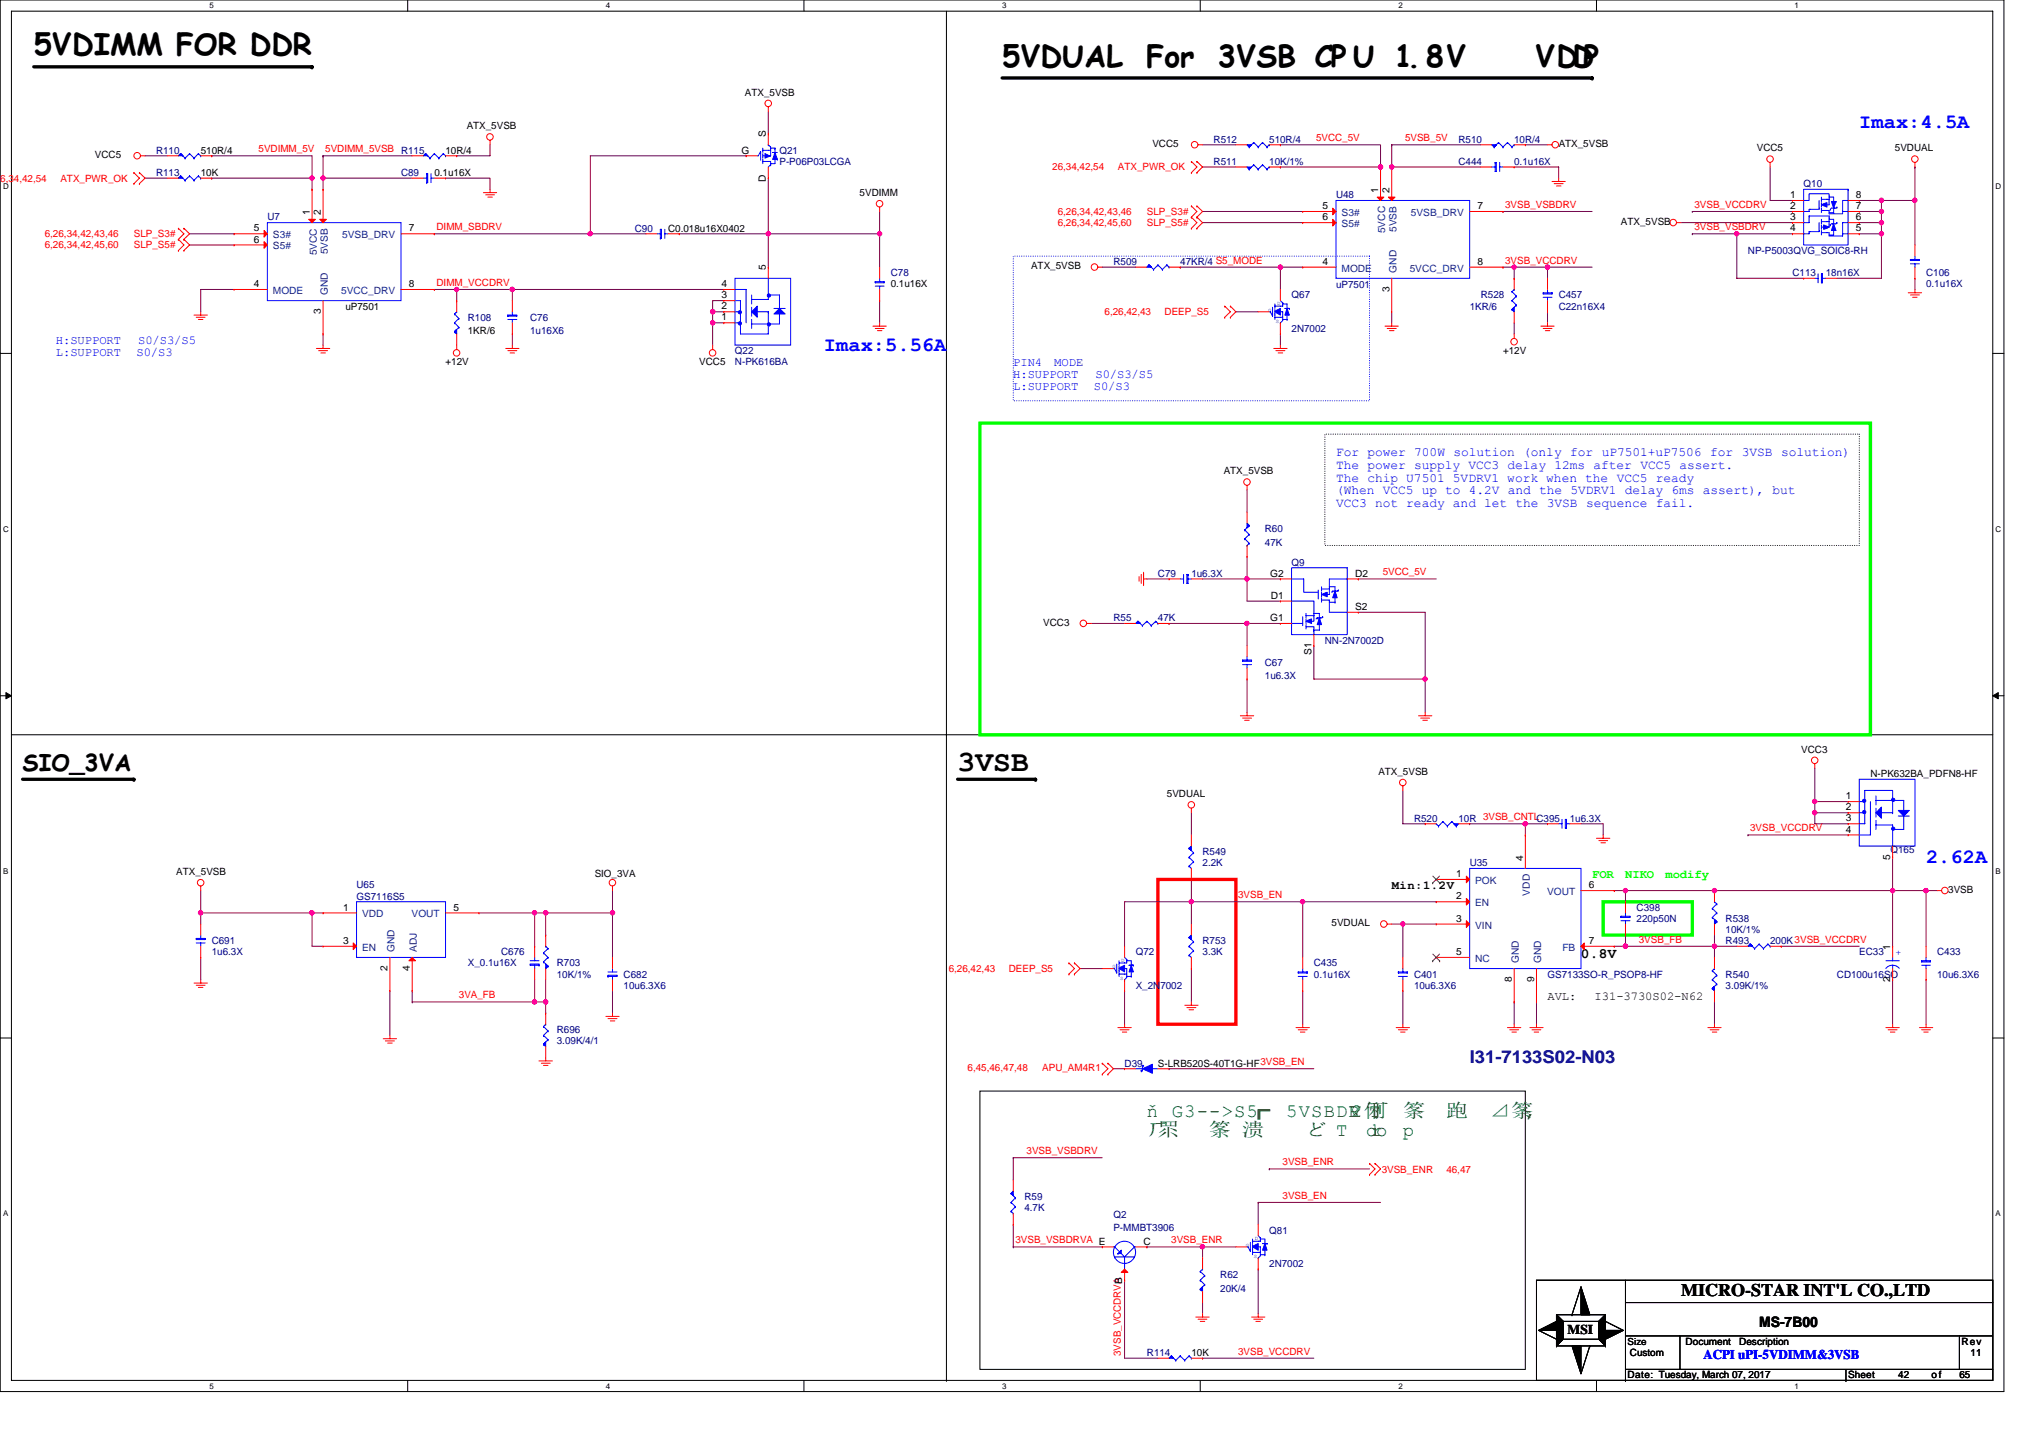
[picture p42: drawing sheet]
<svg xmlns="http://www.w3.org/2000/svg" width="297mm" height="210mm" viewBox="0 0 297 210" stroke-linecap="round" stroke-linejoin="round" font-family="sans-serif">
<defs><g id="words">
<g font-size="4.4">
<text x="4.9" y="8.1">5VDIMM FOR DDR</text>
<text x="146.3" y="9.7">5VDUAL</text>
<text x="167.4" y="9.7">For</text>
<text x="177.9" y="9.7">3VSB CP U 1. 8V</text>
<text x="224.2" y="9.7">VDDP</text>
</g>
<text font-size="4.3" x="139.8" y="112.5">3VSB</text>
<text font-size="3.4" x="3.3" y="112.6">SIO_3VA</text>
<g font-size="3" fill="#00f">
<text x="271.5" y="18.8">Imax:4.5A</text>
<text x="120.3" y="51.3">Imax:5.56A</text>
<text x="281.3" y="126">2.62A</text>
</g>
<g font-size="2.8" fill="#008000">
<text x="167.5" y="163.1">ň</text>
<text x="167.5" y="165.9">ㄏ　　筿 溃 　 ど Τ</text>
<text x="169" y="165.9">眔</text>
<text x="171.1" y="163.1">G3--&gt;S5 　5VSBDR Τ</text>
<text x="182.2" y="163.1">┏</text>
<text x="197.1" y="163.1">V 丁</text>
<text x="197.3" y="163.1">2俐</text>
<text x="199.5" y="165.9">dro</text>
<text x="204.9" y="165.9">p</text>
<text x="204.9" y="163.1">筿</text>
<text x="211.1" y="163.1">跑</text>
<text x="217.4" y="163.1">⊿筿</text>
<text x="222.8" y="163.1">,</text>
</g>
<text font-size="2.6" fill="#000080" x="214.6" y="155.2">I31-7133S02-N03</text>
<text font-size="2.6" x="245.5" y="189.3">MICRO-STAR INT'L CO.,LTD</text>
<g font-size="2.1">
<text x="230.9" y="139.9">0.8V</text>
<text x="256.9" y="193.8">MS-7B00</text>
</g>
<text font-size="2" x="228.9" y="194.8">MSI</text>
<g font-size="1.9" fill="#00f">
<text x="195.1" y="66.5">For power 700W solution (only for uP7501+uP7506 for 3VSB solution)</text>
<text x="195.1" y="68.4">The power supply VCC3 delay 12ms after VCC5 assert.</text>
<text x="195.1" y="70.3">The chip U7501 5VDRV1 work when the VCC5 ready</text>
<text x="195.1" y="72.2">(When VCC5 up to 4.2V and the 5VDRV1 delay 6ms assert), but</text>
<text x="195.1" y="74.1">VCC3 not ready and let the 3VSB sequence fail.</text>
<text x="248.8" y="198.5">ACPI uPI-5VDIMM&amp;3VSB</text>
</g>
<g font-size="1.8" fill="#00f">
<text x="8.2" y="50.2">H:SUPPORT</text>
<text x="8.2" y="51.9">L:SUPPORT</text>
<text x="19.9" y="51.9">S0/S3</text>
<text x="20.2" y="50.2">S0/S3/S5</text>
<text x="148" y="53.4">PIN4</text>
<text x="154" y="53.4">MODE</text>
<text x="148" y="55.2">H:SUPPORT</text>
<text x="148" y="57">L:SUPPORT</text>
<text x="159.7" y="57">S0/S3</text>
<text x="160" y="55.2">S0/S3/S5</text>
</g>
<g font-size="1.8">
<text x="203.2" y="129.9">Min:1.2V</text>
<text x="226" y="146.1">AVL:</text>
<text x="232.9" y="146.1">I31-3730S02-N62</text>
</g>
<g font-size="1.8" fill="#0f0">
<text x="232.5" y="128.3">FOR</text>
<text x="237.3" y="128.3">NIKO</text>
<text x="243.2" y="128.3">modify</text>
</g>
<g font-size="1.5">
<text x="108.8" y="14">ATX_5VSB</text>
<text x="13.9" y="23.1">VCC5</text>
<text x="29.3" y="22.5">510R/4</text>
<text x="65.1" y="22.5">10R/4</text>
<text x="68.2" y="18.9">ATX_5VSB</text>
<text x="108.3" y="22.4">G</text>
<text x="111.9" y="20" transform="rotate(-90 111.9 20)">S</text>
<text x="168.3" y="21.5">VCC5</text>
<text x="227.6" y="21.5">ATX_5VSB</text>
<text x="256.6" y="22.1">VCC5</text>
<text x="276.7" y="22.1">5VDUAL</text>
<text x="29.3" y="25.7">10K</text>
<text x="63.4" y="25.7">0.1u16X</text>
<text x="111.9" y="26.6" transform="rotate(-90 111.9 26.6)">D</text>
<text x="125.5" y="28.6">5VDIMM</text>
<text x="201.3" y="28.1" transform="rotate(-90 201.3 28.1)">1</text>
<text x="202.9" y="28.1" transform="rotate(-90 202.9 28.1)">2</text>
<text x="261.4" y="28.9">1</text>
<text x="271" y="28.9">8</text>
<text x="37.1" y="35.4">6</text>
<text x="37.1" y="33.8">5</text>
<text x="45.2" y="31.4" transform="rotate(-90 45.2 31.4)">1</text>
<text x="46.8" y="31.4" transform="rotate(-90 46.8 31.4)">2</text>
<text x="59.7" y="33.8">7</text>
<text x="97.6" y="33.8">C0.018u16X0402</text>
<text x="193.1" y="32.2">6</text>
<text x="193.1" y="30.5">5</text>
<text x="215.8" y="30.5">7</text>
<text x="236.7" y="32.9">ATX_5VSB</text>
<text x="261.4" y="30.5">2</text>
<text x="261.4" y="32.2">3</text>
<text x="261.4" y="33.8">4</text>
<text x="271" y="30.5">7</text>
<text x="271" y="33.8">5</text>
<text x="271" y="32.2">6</text>
<text x="37.1" y="41.9">4</text>
<text x="59.7" y="41.9">8</text>
<text x="105.4" y="41.9">4</text>
<text x="111.9" y="39.5" transform="rotate(-90 111.9 39.5)">5</text>
<text x="130.1" y="42">0.1u16X</text>
<text x="150.6" y="39.3">ATX_5VSB</text>
<text x="193.1" y="38.7">4</text>
<text x="215.8" y="38.7">8</text>
<text x="46.8" y="45.9" transform="rotate(-90 46.8 45.9)">3</text>
<text x="50.4" y="45.2">uP7501</text>
<text x="105.4" y="45.2">2</text>
<text x="105.4" y="43.6">3</text>
<text x="105.4" y="46.8">1</text>
<text x="202.9" y="42.6" transform="rotate(-90 202.9 42.6)">3</text>
<text x="65.1" y="53.3">+12V</text>
<text x="68.3" y="48.8">1KR/6</text>
<text x="102.1" y="53.3">VCC5</text>
<text x="219.5" y="51.7">+12V</text>
<text x="178.7" y="69.3">ATX_5VSB</text>
<text x="185.5" y="84.2">G2</text>
<text x="185.6" y="87.4">D1</text>
<text x="197.9" y="89.1">S2</text>
<text x="197.9" y="84.2">D2</text>
<text x="152.4" y="91.4">VCC3</text>
<text x="185.5" y="90.7">G1</text>
<text x="191.5" y="95.6" transform="rotate(-90 191.5 95.6)">S1</text>
<text x="201.3" y="113.2">ATX_5VSB</text>
<text x="263.1" y="109.9">VCC3</text>
<text x="273.2" y="113.5">N-PK632BA_PDFN8-HF</text>
<text x="170.4" y="116.4">5VDUAL</text>
<text x="269.6" y="118.3">2</text>
<text x="269.6" y="120">3</text>
<text x="269.6" y="116.7">1</text>
<text x="222.4" y="125.7" transform="rotate(-90 222.4 125.7)">4</text>
<text x="269.6" y="121.6">4</text>
<text x="276.1" y="125.5" transform="rotate(-90 276.1 125.5)">5</text>
<text x="25.7" y="127.8">ATX_5VSB</text>
<text x="86.8" y="128.1">SIO_3VA</text>
<text x="212.7" y="128.1">1</text>
<text x="212.7" y="131.3">2</text>
<text x="232" y="129.7">6</text>
<text x="284.5" y="130.4">3VSB</text>
<text x="50.1" y="133">1</text>
<text x="50.1" y="137.8">3</text>
<text x="66.2" y="133">5</text>
<text x="194.5" y="135.3">5VDUAL</text>
<text x="212.7" y="134.6">3</text>
<text x="232" y="137.8">7</text>
<text x="56.6" y="141.8" transform="rotate(-90 56.6 141.8)">2</text>
<text x="59.9" y="141.8" transform="rotate(-90 59.9 141.8)">4</text>
<text x="212.7" y="139.5">5</text>
<text x="220.8" y="143.4" transform="rotate(-90 220.8 143.4)">8</text>
<text x="224" y="143.4" transform="rotate(-90 224 143.4)">9</text>
<text x="276.1" y="143.4" transform="rotate(-90 276.1 143.4)">2</text>
<text x="276.1" y="138.7" transform="rotate(-90 276.1 138.7)">1</text>
<text x="169.1" y="155.7">S-LRB520S-40T1G-HF3VSB_EN</text>
<text x="167" y="181.7">C</text>
<text x="163.9" y="187.5" transform="rotate(-90 163.9 187.5)">B</text>
<text x="246.2" y="196.4">Document</text>
<text x="254" y="196.4">Description</text>
<text x="286.5" y="196.4">Rev</text>
<text x="174" y="198">10K</text>
<text x="237.7" y="201.3">Date: Tuesday, March 07, 2017</text>
<text x="238" y="198">Custom</text>
<text x="269.9" y="201.3">Sheet</text>
<text x="277.2" y="201.3">42</text>
<text x="282.1" y="201.3">of</text>
<text x="286.1" y="201.3">65</text>
<text x="287.8" y="198">11</text>
</g>
<g font-size="1.5" fill="#000080">
<text x="22.8" y="22.5">R110</text>
<text x="113.8" y="22.5">Q21</text>
<text x="177.2" y="20.8">R512</text>
<text x="185.4" y="20.8">510R/4</text>
<text x="213" y="20.8">R510</text>
<text x="221.1" y="20.8">10R/4</text>
<text x="22.8" y="25.7">R113</text>
<text x="58.6" y="25.7">C89</text>
<text x="113.8" y="24.1">P-P06P03LCGA</text>
<text x="177.2" y="24.1">R511</text>
<text x="185.4" y="24.1">10K/1%</text>
<text x="195.1" y="29">U48</text>
<text x="213" y="24.1">C444</text>
<text x="221.1" y="24.1">0.1u16X</text>
<text x="263.4" y="27.3">Q10</text>
<text x="39" y="32.2">U7</text>
<text x="92.7" y="33.8">C90</text>
<text x="130.1" y="40.3">C78</text>
<text x="162.6" y="38.7">R509</text>
<text x="172.4" y="38.7">47KR/4 S5_MODE</text>
<text x="255.3" y="37.1">NP-P5003QVG_SOIC8-RH</text>
<text x="261.8" y="40.3">C113</text>
<text x="266.6" y="40.3">18n16X</text>
<text x="281.3" y="40.3">C106</text>
<text x="281.3" y="42">0.1u16X</text>
<text x="68.3" y="46.8">R108</text>
<text x="77.4" y="46.8">C76</text>
<text x="188.6" y="43.6">Q67</text>
<text x="195.1" y="42.1">uP7501</text>
<text x="214.6" y="45.2">1KR/6</text>
<text x="216.3" y="43.6">R528</text>
<text x="227.6" y="43.6">C457</text>
<text x="227.6" y="45.2">C22n16X4</text>
<text x="77.4" y="48.8">1u16X6</text>
<text x="107.3" y="51.7">Q22</text>
<text x="107.3" y="53.3">N-PK616BA</text>
<text x="188.6" y="48.5">2N7002</text>
<text x="184.7" y="77.7">R60</text>
<text x="184.7" y="79.7">47K</text>
<text x="188.6" y="82.6">Q9</text>
<text x="169.1" y="84.2">C79</text>
<text x="174" y="84.2">1u6.3X</text>
<text x="162.6" y="90.7">R55</text>
<text x="169.1" y="90.7">47K</text>
<text x="193.5" y="94">NN-2N7002D</text>
<text x="184.7" y="97.2">C67</text>
<text x="184.7" y="99.2">1u6.3X</text>
<text x="206.5" y="120">R520</text>
<text x="213" y="120">10R 3VSB_CNTLC395</text>
<text x="229.3" y="120">1u6.3X</text>
<text x="175.6" y="124.9">R549</text>
<text x="276.1" y="124.5">Q165</text>
<text x="52.1" y="129.7">U65</text>
<text x="52.1" y="131.4">GS7116S5</text>
<text x="175.6" y="126.5">2.2K</text>
<text x="214.6" y="126.5">U35</text>
<text x="30.9" y="137.9">C691</text>
<text x="175.6" y="137.9">R753</text>
<text x="239" y="133">C398</text>
<text x="239" y="134.6">220p50N</text>
<text x="252" y="137.9">R493</text>
<text x="252" y="134.6">R538</text>
<text x="252" y="136.2">10K/1%</text>
<text x="258.5" y="137.9">200K3VSB_VCCDRV</text>
<text x="30.9" y="139.5">1u6.3X</text>
<text x="68.3" y="141.1">X_0.1u16X</text>
<text x="73.2" y="139.5">C676</text>
<text x="81.3" y="141.1">R703</text>
<text x="81.3" y="142.7">10K/1%</text>
<text x="91.1" y="142.7">C682</text>
<text x="165.9" y="139.5">Q72</text>
<text x="175.6" y="139.5">3.3K</text>
<text x="191.9" y="141.1">C435</text>
<text x="191.9" y="142.7">0.1u16X</text>
<text x="206.5" y="142.7">C401</text>
<text x="226" y="142.7">GS7133SO-R_PSOP8-HF</text>
<text x="252" y="142.7">R540</text>
<text x="268.3" y="142.7">CD100u16SO</text>
<text x="271.5" y="139.5">EC33</text>
<text x="282.9" y="139.5">C433</text>
<text x="282.9" y="142.7">10u6.3X6</text>
<text x="91.1" y="144.4">10u6.3X6</text>
<text x="165.9" y="144.4">X_2N7002</text>
<text x="206.5" y="144.4">10u6.3X6</text>
<text x="252" y="144.4">3.09K/1%</text>
<text x="81.3" y="150.9">R696</text>
<text x="81.3" y="152.5">3.09K/4/1</text>
<text x="164.2" y="155.7">D39</text>
<text x="149.6" y="175.3">R59</text>
<text x="149.6" y="176.9">4.7K</text>
<text x="162.6" y="177.9">Q2</text>
<text x="162.6" y="179.8">P-MMBT3906</text>
<text x="185.4" y="180.1">Q81</text>
<text x="185.4" y="185">2N7002</text>
<text x="178.2" y="186.6">R62</text>
<text x="178.2" y="188.6">20K/4</text>
<text x="167.5" y="198">R114</text>
</g>
<g font-size="1.5" fill="#f00">
<text x="37.8" y="22.2">5VDIMM_5V</text>
<text x="47.5" y="22.2">5VDIMM_5VSB R115</text>
<text x="192.2" y="20.6">5VCC_5V</text>
<text x="205.2" y="20.6">5VSB_5V</text>
<text x="0" y="26.5">6,34,42,54</text>
<text x="8.8" y="26.5">ATX_PWR_OK</text>
<text x="153.7" y="24.9">26,34,42,54</text>
<text x="163.3" y="24.9">ATX_PWR_OK</text>
<text x="6.5" y="34.6">6,26,34,42,43,46</text>
<text x="19.6" y="34.6">SLP_S3#</text>
<text x="63.8" y="33.6">DIMM_SBDRV</text>
<text x="154.5" y="33">6,26,34,42,45,60</text>
<text x="154.5" y="31.4">6,26,34,42,43,46</text>
<text x="167.5" y="33">SLP_S5#</text>
<text x="167.5" y="31.4">SLP_S3#</text>
<text x="219.8" y="30.4">3VSB_VSBDRV</text>
<text x="247.5" y="33.6">3VSB_VSBDRV</text>
<text x="247.5" y="30.4">3VSB_VCCDRV</text>
<text x="6.5" y="36.3">6,26,34,42,45,60</text>
<text x="19.6" y="36.3">SLP_S5#</text>
<text x="63.8" y="41.7">DIMM_VCCDRV</text>
<text x="219.8" y="38.5">3VSB_VCCDRV</text>
<text x="161.3" y="46">6,26,42,43</text>
<text x="170.1" y="46">DEEP_S5</text>
<text x="201.9" y="84">5VCC_5V</text>
<text x="255.6" y="121.4">3VSB_VCCDRV</text>
<text x="180.8" y="131.1">3VSB_EN</text>
<text x="239.3" y="137.6">3VSB_FB</text>
<text x="138.6" y="141.9">6,26,42,43</text>
<text x="147.3" y="141.9">DEEP_S5</text>
<text x="67" y="145.8">3VA_FB</text>
<text x="141.3" y="156.4">6,45,46,47,48</text>
<text x="152.2" y="156.4">APU_AM4R1</text>
<text x="149.9" y="168.5">3VSB_VSBDRV</text>
<text x="187.3" y="170.2">3VSB_ENR</text>
<text x="201.8" y="171.3">3VSB_ENR</text>
<text x="211.2" y="171.3">46,47</text>
<text x="187.3" y="175">3VSB_EN</text>
<text x="148.3" y="181.5">3VSB_VSBDRVA E</text>
<text x="171" y="181.5">3VSB_ENR</text>
<text x="180.8" y="197.8">3VSB_VCCDRV</text>
<text x="163.7" y="198" transform="rotate(-90 163.7 198)">3VSB_VCCDRVA</text>
</g>
<g font-size="1.5" fill="#004080">
<text x="39.9" y="34.8">S3#</text>
<text x="50" y="34.8">5VSB_DRV</text>
<text x="195.9" y="33.2">S5#</text>
<text x="195.9" y="31.5">S3#</text>
<text x="202.3" y="34.1" transform="rotate(-90 202.3 34.1)">5VCC</text>
<text x="203.9" y="33.9" transform="rotate(-90 203.9 33.9)">5VSB</text>
<text x="206" y="31.5">5VSB_DRV</text>
<text x="39.9" y="36.4">S5#</text>
<text x="46.2" y="37.3" transform="rotate(-90 46.2 37.3)">5VCC</text>
<text x="47.9" y="37.1" transform="rotate(-90 47.9 37.1)">5VSB</text>
<text x="195.9" y="39.7">MODE</text>
<text x="203.9" y="39.8" transform="rotate(-90 203.9 39.8)">GND</text>
<text x="205.9" y="39.7">5VCC_DRV</text>
<text x="39.9" y="42.9">MODE</text>
<text x="47.9" y="43.1" transform="rotate(-90 47.9 43.1)">GND</text>
<text x="49.8" y="42.9">5VCC_DRV</text>
<text x="215.4" y="129.1">POK</text>
<text x="223.4" y="130.8" transform="rotate(-90 223.4 130.8)">VDD</text>
<text x="225.9" y="130.7">VOUT</text>
<text x="52.9" y="134">VDD</text>
<text x="60.1" y="134">VOUT</text>
<text x="215.4" y="132.3">EN</text>
<text x="215.4" y="135.6">VIN</text>
<text x="52.9" y="138.8">EN</text>
<text x="57.6" y="139" transform="rotate(-90 57.6 139)">GND</text>
<text x="60.9" y="139" transform="rotate(-90 60.9 139)">ADJ</text>
<text x="215.4" y="140.5">NC</text>
<text x="221.8" y="140.6" transform="rotate(-90 221.8 140.6)">GND</text>
<text x="225.1" y="140.6" transform="rotate(-90 225.1 140.6)">GND</text>
<text x="228.2" y="138.8">FB</text>
</g>
<text font-size="1.4" fill="#00f" x="276.9" y="138.7" transform="rotate(90 276.9 138.7)">+</text>
<text font-size="1.4" x="237.7" y="196.3">Size</text>
<g font-size="1.2">
<text x="30.6" y="1.2">5</text>
<text x="88.5" y="1.2">4</text>
<text x="146.3" y="1.2">3</text>
<text x="204.2" y="1.2">2</text>
<text x="262.1" y="1.2">1</text>
<text x=".5" y="27.6">D</text>
<text x="291.4" y="27.6">D</text>
<text x=".5" y="77.6">C</text>
<text x="291.4" y="77.6">C</text>
<text x=".5" y="127.6">B</text>
<text x="291.4" y="127.6">B</text>
<text x=".5" y="177.6">A</text>
<text x="291.4" y="177.6">A</text>
<text x="30.6" y="202.8">5</text>
<text x="88.5" y="202.8">4</text>
<text x="146.3" y="202.8">3</text>
<text x="204.2" y="202.8">2</text>
<text x="262.1" y="202.8">1</text>
</g>
<g font-size=".8" fill="#00f">
<text x="185.2" y="45.5">G</text>
<text x="186.3" y="47.1">S</text>
<text x="186.5" y="44.5">D</text>
<text x="162.5" y="141.4">G</text>
<text x="163.6" y="143">S</text>
<text x="163.7" y="140.4">D</text>
<text x="181.9" y="182.1">G</text>
<text x="183.1" y="183.7">S</text>
<text x="183.3" y="181.1">D</text>
</g>
</g></defs>
<path d="M0 0h292.6v203.2h-292.6zM1.7 1.6h289.3v200h-289.3z" fill="none" stroke="#000" stroke-width=".15"/>
<g fill="#fff">
<path d="M30.6 .2h.6v1.3h-.6z"/>
<path d="M30.6 201.8h.6v1.3h-.6z"/>
</g>
<path d="M59.5 0v1.6M59.5 201.6v1.6" fill="none" stroke="#000" stroke-width=".15"/>
<g fill="#fff">
<path d="M88.5 .2h.6v1.3h-.6z"/>
<path d="M88.5 201.8h.6v1.3h-.6z"/>
</g>
<path d="M117.4 0v1.6M117.4 201.6v1.6" fill="none" stroke="#000" stroke-width=".15"/>
<g fill="#fff">
<path d="M146.3 .2h.7v1.3h-.7z"/>
<path d="M146.3 201.8h.7v1.3h-.7z"/>
</g>
<path d="M175.3 0v1.6M175.3 201.6v1.6" fill="none" stroke="#000" stroke-width=".15"/>
<g fill="#fff">
<path d="M204.2 .2h.6v1.3h-.6z"/>
<path d="M204.2 201.8h.6v1.3h-.6z"/>
</g>
<path d="M233.1 0v1.6M233.1 201.6v1.6" fill="none" stroke="#000" stroke-width=".15"/>
<g fill="#fff">
<path d="M262.1 .2h.6v1.3h-.6z"/>
<path d="M262.1 201.8h.6v1.3h-.6z"/>
<path d="M.5 26.6h.8v1.3h-.8z"/>
<path d="M291.4 26.6h.9v1.3h-.9z"/>
<path d="M.5 76.6h.8v1.3h-.8z"/>
<path d="M291.4 76.6h.9v1.3h-.9z"/>
</g>
<path d="M0 51.6h1.7M291 51.6h1.6" fill="none" stroke="#000" stroke-width=".15"/>
<g fill="#fff">
<path d="M.5 126.6h.7v1.3h-.7z"/>
<path d="M291.4 126.6h.8v1.3h-.8z"/>
</g>
<path d="M0 101.6h1.7M291 101.6h1.6" fill="none" stroke="#000" stroke-width=".15"/>
<path d="M.9 101.1l.8 .5-.8 .4zM291 101.6l.8-.5v.9z" fill="#000" stroke="#000" stroke-width=".15"/>
<g fill="#fff">
<path d="M.5 176.6h.7v1.2h-.7z"/>
<path d="M291.4 176.6h.8v1.2h-.8z"/>
</g>
<g fill="none" stroke="#000" stroke-width=".15">
<path d="M138.2 1.6v200M1.7 107.3h289.3M0 151.6h1.7M143.1 159.3h79.7v40.7h-79.7zM291 151.6h1.6M224.4 186.9h66.6v14.7h-66.6zM224.7 194.3l2.6 1.3M227.3 192h7.2v4.5h-7.2zM227.3 195.6h.1M227.3 196.5h.1M227.3 192l1 1M228.3 195.6l-1 .9"/>
<path d="M228.3 193h.1M228.3 193h5.2v2.6h-5.2zM229.6 192h.1M230.9 187.9l-1.3 4.1M232.2 196.5h.1M232.2 196.5l-1.3 4.1M233.5 195.6l1 .9M234.5 192h.1M234.5 193h.1M234.5 192l-1 1M234.5 193l2.6 1.3M234.5 196.5h.1"/>
<path d="M237.4 190.2h53.6M237.4 195.1h53.6M237.4 186.9v14.7M237.4 200h53.6M245.3 195.1v4.9M269.6 200v1.6M286.1 195.1v4.9M138.2 201.6h.1M237.4 201.6h.1M269.6 201.6h.1"/>
</g>
<path d="M4.9 9.8h40.7M45.6 9.8h.1M146.3 11.4h86.2M232.5 11.4h.1M3.3 113.8h16.3M19.6 113.8h.1M139.8 113.8h11.4M151.2 113.8h.1" fill="none" stroke="#000" stroke-width=".49"/>
<path d="M148 37.4h52v21.1h-52z" fill="none" stroke="#00f" stroke-width=".15" stroke-dasharray="0 .3"/>
<path d="M143.1 61.8h130.1v45.5h-130.1zM234.1 131.7h13v4.8h-13z" fill="none" stroke="#0f0" stroke-width=".49"/>
<path d="M193.5 63.4h78v16.3h-78z" fill="none" stroke="#000" stroke-width=".15" stroke-dasharray="0 .3"/>
<path d="M169.1 128.4h11.4v21.2h-11.4z" fill="none" stroke="#f00" stroke-width=".49"/>
<g fill="none" stroke="#800040" stroke-width=".15">
<path d="M112.2 16.3v3.2M21.2 22.8h3.2M21.2 26h3.2M27.7 34.1h6.5M27.7 35.8h6.5M30.9 26h.1M30.9 22.8h.1M30.9 22.8h14.7v3.2M30.9 26h14.7M45.6 26v1.6M47.2 26v1.6M47.2 26h.1"/>
<path d="M47.2 26h13M47.2 22.8v3.2M47.2 22.8h.1M47.2 22.8h13M63.4 34.1h.1M65.1 26h6.5v1.6M71.6 21.1v1.7h-4.9M86.2 34.1h.1M94.3 34.1h-30.9M99.2 34.1h13M109 22.8h-22.8v11.3M112.2 34.1h.1"/>
<path d="M112.2 26v8.1M112.2 34.1v4.9M112.2 34.1h16.3M128.5 34.1h.1M128.5 34.1v4.9M128.5 30.9v3.2M161 39h4.9M172.4 39h.1M172.4 39h17.8M175.6 24.4h4.9M175.6 21.1h4.9M175.6 32.5h14.6"/>
<path d="M175.6 30.9h14.6M187 21.1h14.6v3.3h-14.6M187 21.1h.1M187 24.4h.1M187 39h.1M187 39v3.3M203.2 21.1v3.3h13.1M203.2 21.1h.1M203.2 21.1h13.1M219.5 30.9h.1M219.5 30.9h13M219.5 39h.1"/>
<path d="M219.5 39h6.5M221.1 39h.1M221.1 39v1.6M221.1 24.4h6.5v1.6M222.8 21.1h3.2M226 39h.1M226 39v1.6M226 39h6.5M245.5 32.5h16.3M247.1 34.1h.1M247.1 34.1h14.7M247.1 30.9h.1"/>
<path d="M247.1 30.9h14.7M253.6 34.1v6.5h9.8M253.6 34.1h.1M258.5 24.4v4.9h3.3M271.5 30.9h3.3M271.5 32.5h3.3M271.5 29.3h3.3M271.5 34.1h3.3M274.8 32.5v8.1h-6.5M274.8 32.5h.1M274.8 29.3h4.9M274.8 30.9v1.6"/>
<path d="M274.8 34.1h.1M274.8 29.3h.1M274.8 29.3v1.6M279.7 24.4h.1M279.7 24.4v4.9M279.7 29.3v6.5M34.2 42.3h-4.9v3.2M47.2 48.8v1.6M63.4 42.3h.1M63.4 42.3h42.3M66.7 42.3h.1M66.7 42.3v1.6"/>
<path d="M74.8 48.8v1.6M74.8 42.3v1.6M74.8 42.3h.1M104.1 47.1v3.3M104.1 45.5h.1M104.1 45.5h1.6M104.1 45.5v1.6M104.1 47.1h1.6M105.7 43.9h-1.6v1.6M128.5 43.9v3.2M180.5 45.5h3.2M187 48.8v1.6"/>
<path d="M203.2 45.5v1.6M221.1 47.1v1.7M226 45.5v1.6M279.7 40.6v1.7M182.1 71.5v3.3M159.4 91h4.8M167.5 84.5h3.2M170.7 91h16.3M170.7 91h.1M175.6 84.5h6.5M182.1 84.5v3.3h4.9M182.1 91v3.3"/>
<path d="M182.1 81.3v3.2M182.1 99.2v4.8M182.1 84.5h.1M182.1 84.5h4.9M191.9 94.3v4.9h16.2M198.4 84.5h.1M198.4 84.5h11.3M198.4 89.4h9.7v9.8M208.1 99.2h.1M208.1 99.2v4.8M174 118.7v3.2M204.9 115.4v4.9h3.2"/>
<path d="M265 117.1h4.9M265 112.2v4.9M265 117.1v3.2h4.9M265 118.7h.1M265 118.7h4.9M265 117.1h.1M29.3 130v3.3M29.3 139.8v3.3M29.3 133.3v1.6M29.3 133.3h16.3v4.9h1.6M29.3 133.3h.1M45.6 133.3h.1"/>
<path d="M45.6 133.3h1.6M70 133.3h8.1M78.1 133.3h1.6M78.1 133.3h.1M78.1 133.3v4.9M79.7 133.3v3.2M79.7 133.3h.1M79.7 133.3h9.7M89.4 130v3.3M89.4 133.3v6.5M174 131.7h16.2v8.1M174 131.7h.1"/>
<path d="M174 131.7h-9.8v6.5M174 131.7v3.2M174 128.4v3.3M190.2 131.7h.1M190.2 131.7h19.5M203.2 134.9h6.5M204.9 134.9h.1M204.9 134.9v4.9M214.6 120.3h.1M214.6 120.3h11.4M222.8 120.3h.1M222.8 120.3v1.6"/>
<path d="M230.9 120.3h3.2v1.6M235.8 138.2h.1M235.8 138.2h17.8M235.8 130h.1M235.8 130h1.6M237.4 138.2h.1M237.4 130h13M237.4 136.5v1.7M237.4 130v1.7M250.4 136.5v1.7M250.4 130h.1M250.4 130h26"/>
<path d="M250.4 138.2h.1M250.4 138.2v1.6M255.3 121.9h.1M255.3 121.9h14.6M260.1 138.2h.1M260.1 138.2h11.4M276.4 130h.1M276.4 130v8.2M276.4 125.2v4.8M276.4 130h4.9v8.2M281.3 130h1.6M56.9 144.7v6.5"/>
<path d="M60.2 146.3h.1M60.2 146.3h19.5M60.2 144.7v1.6M78.1 146.3h.1M78.1 143.1v3.2M79.7 146.3v1.6M79.7 143.1v3.2M89.4 144.7v3.2M157.7 141.4h3.3M162.6 156.1h1.6M164.2 144.7v4.9M170.7 156.1h.1"/>
<path d="M170.7 156.1h21.2M174 141.4v4.9M190.2 144.7v4.9M204.9 144.7v4.9M221.1 146.3v3.3M224.4 146.3v3.3M250.4 146.3v3.3M276.4 143.1v6.5M281.3 143.1v6.5M148 169.1h.1M148 169.1h13M148 178.8v3.3"/>
<path d="M148 169.1v3.2M183.7 175.6h.1M183.7 175.6h17.9M183.7 175.6v3.2M185.4 170.7h.1M185.4 170.7h14.6M148 182.1h.1M148 182.1h13M164.2 186.9v11.4h4.9M164.2 186.9h.1M167.5 182.1h.1M167.5 182.1h13"/>
<path d="M175.6 198.3h.1M175.6 198.3h16.3M175.6 190.2v1.6M175.6 182.1h.1M175.6 182.1v1.6M183.7 185.3v6.5"/>
</g>
<g fill="#f0f" stroke="#f0f" stroke-width=".15">
<circle cx="112.2" cy="34.1" r=".31"/>
<circle cx="187" cy="39" r=".32"/>
<circle cx="203.2" cy="24.4" r=".32"/>
<circle cx="201.6" cy="24.4" r=".32"/>
<circle cx="226" cy="39" r=".32"/>
<circle cx="74.8" cy="42.3" r=".31"/>
<circle cx="104.1" cy="45.5" r=".32"/>
<circle cx="66.7" cy="42.3" r=".31"/>
<circle cx="47.2" cy="26" r=".31"/>
<circle cx="45.6" cy="26" r=".31"/>
<circle cx="128.5" cy="34.1" r=".31"/>
<circle cx="86.2" cy="34.1" r=".31"/>
<circle cx="104.1" cy="47.1" r=".32"/>
<circle cx="276.4" cy="130" r=".32"/>
<circle cx="174" cy="131.7" r=".31"/>
<circle cx="237.4" cy="138.2" r=".32"/>
<circle cx="204.8" cy="134.9" r=".32"/>
<circle cx="190.2" cy="131.7" r=".31"/>
<circle cx="237.4" cy="130" r=".32"/>
<circle cx="222.7" cy="120.3" r=".32"/>
<circle cx="250.4" cy="138.2" r=".32"/>
<circle cx="250.4" cy="130" r=".32"/>
<circle cx="274.8" cy="34.1" r=".31"/>
<circle cx="274.8" cy="30.9" r=".32"/>
<circle cx="274.8" cy="29.2" r=".32"/>
<circle cx="253.6" cy="34.1" r=".31"/>
<circle cx="279.6" cy="29.2" r=".32"/>
<circle cx="221.1" cy="39" r=".32"/>
<circle cx="208.1" cy="99.2" r=".31"/>
<circle cx="182.1" cy="84.5" r=".32"/>
<circle cx="182.1" cy="91" r=".31"/>
<circle cx="78.1" cy="133.3" r=".32"/>
<circle cx="89.4" cy="133.3" r=".32"/>
<circle cx="79.7" cy="133.3" r=".32"/>
<circle cx="79.7" cy="146.3" r=".32"/>
<circle cx="78.1" cy="146.3" r=".32"/>
<circle cx="45.5" cy="133.3" r=".32"/>
<circle cx="274.8" cy="32.5" r=".32"/>
<circle cx="29.3" cy="133.3" r=".32"/>
<circle cx="175.6" cy="182.1" r=".32"/>
<circle cx="265" cy="118.7" r=".32"/>
<circle cx="265" cy="117" r=".32"/>
<circle cx="281.3" cy="130" r=".32"/>
</g>
<g fill="none" stroke="#f00" stroke-width=".15">
<path d="M112.2 15.6v.7M112.2 19.5h.1M112.2 19.5v1.6M19.6 26.8h.1M19.6 25.2h.1M19.6 25.2l.8 .8-.8 .8M20.4 25.2h.1M20.4 26.8h.1M20.4 25.2l.8 .8-.8 .8M20.5 22.8h.7M24.4 26h1.7M24.4 22.8h1.7"/>
<path d="M26.1 36.6h.1M26.1 34.9h.1M26.1 33.3h.1M26.1 34.9l.8 .9-.8 .8M26.1 33.3l.8 .8-.8 .8M26.9 34.9h.1M26.9 36.6h.1M26.9 33.3h.1M26.9 34.9l.8 .9-.8 .8M26.9 33.3l.8 .8-.8 .8M29.3 26h1.6M29.3 22.8h1.6"/>
<path d="M30.9 26h.1M30.9 22.8h.1M34.2 35.8h.1M34.2 34.1h.1M34.2 34.1h4.8M34.2 35.8h4.8M45.6 27.6h.1M45.6 27.6v4.9M47.2 27.6h.1M47.2 27.6v4.9M58.6 34.1h4.8M60.2 26h1.6"/>
<path d="M60.2 22.8h1.6M63.4 34.1h.1M63.4 26h1.7M65.1 26h.1M65.1 22.8h1.6M66.7 22.8h.1M70.6 28.1h1.9M70.9 28.4h1.3M71.2 28.8h.7M71.6 27.6v.5M71.6 20.5v.6M94.3 34.1h1.6"/>
<path d="M97.6 34.1h1.6M99.2 34.1h.1M109 22.8h.1M109 22.8h1.6M112.2 39h.1M112.2 26h.1M112.2 24.4v1.6M112.2 39v1.6M128.5 30.2v.7M128.5 39v1.6M160.3 39h.7M165.9 39h1.6"/>
<path d="M170.7 39h1.7M172.4 39h.1M174 33.3h.1M174 31.7h.1M174 30.1h.1M174 25.2h.1M174 23.6h.1M174 31.7l.8 .8-.8 .8M174 30.1l.8 .8-.8 .8M174 23.6l.8 .8-.8 .8M174.8 31.7h.1M174.8 33.3h.1"/>
<path d="M174.8 30.1h.1M174.8 23.6h.1M174.8 25.2h.1M174.8 31.7l.8 .8-.8 .8M174.8 30.1l.8 .8-.8 .8M174.8 23.6l.8 .8-.8 .8M175 21.1h.6M180.5 24.4h1.6M180.5 21.1h1.6M185.4 24.4h1.6M185.4 21.1h1.6M187 24.4h.1"/>
<path d="M187 21.1h.1M190.2 32.5h.1M190.2 39h.1M190.2 30.9h.1M190.2 30.9h4.9M190.2 32.5h4.9M190.2 39h4.9M201.6 24.4h.1M201.6 24.4v4.9M203.2 24.4h.1M203.2 24.4v4.9M214.6 30.9h4.9"/>
<path d="M214.6 39h4.9M216.3 24.4h1.6M216.3 21.1h1.6M219.5 30.9h.1M219.5 39h.1M219.5 24.4h1.6M221.1 24.4h.1M221.1 21.1h1.7M222.8 21.1h.1M226 21.1h.6M226.6 26.5h2M227 26.8h1.3"/>
<path d="M227.3 27.2h.7M227.6 26v.5M244.9 32.5h.6M258.5 23.7v.7M261.8 29.3h.1M261.8 30.9h.1M261.8 32.5h.1M261.8 34.1h.1M261.8 29.3h1.6M261.8 30.9h1.6M261.8 32.5h1.6M261.8 34.1h1.6"/>
<path d="M269.9 29.3h1.6M269.9 30.9h1.6M269.9 32.5h1.6M269.9 34.1h1.6M271.5 29.3h.1M271.5 30.9h.1M271.5 34.1h.1M271.5 32.5h.1M279.7 23.7v.7M279.7 35.8v1.6M279.7 39v1.6M28.3 46h2"/>
<path d="M28.7 46.3h1.2M29 46.7h.6M29.3 45.5v.5M34.2 42.3h.1M34.2 42.3h4.8M46.2 50.9h2M46.5 51.2h1.3M46.9 51.5h.6M47.2 50.4v.5M47.2 48.8h.1M47.2 43.9v4.9M58.6 42.3h4.8"/>
<path d="M63.4 42.3h.1M66.7 48.8v2.3M66.7 43.9h.1M66.7 43.9v1.6M73.8 50.9h2M74.2 51.2h1.3M74.5 51.5h.6M74.8 50.4v.5M74.8 43.9v1.6M74.8 48.8h.1M74.8 47.1v1.7M104.1 50.4v.7"/>
<path d="M105.7 45.5h.1M105.7 43.9h.1M105.7 42.3h.1M105.7 47.1h.1M105.7 45.5h1.6M105.7 43.9h1.6M105.7 42.3h1.6M105.7 47.1h1.6M127.5 47.6h1.9M127.8 48h1.3M128.1 48.3h.7M128.5 47.1v.5"/>
<path d="M128.5 43.9h.1M128.5 42.3v1.6M178.9 46.3h.1M178.9 44.7h.1M178.9 44.7l.8 .8-.8 .8M179.7 44.7h.1M179.7 46.3h.1M179.7 44.7l.8 .8-.8 .8M183.7 45.5h1.7M186 50.9h2M186.3 51.2h1.3M186.7 51.5h.6"/>
<path d="M187 50.4v.5M187 42.3v1.6M187 48.8h.1M187 47.1v1.7M202.3 47.6h1.9M202.6 48h1.3M202.9 48.3h.7M203.2 47.1v.5M203.2 45.5h.1M203.2 40.6v4.9M221.1 48.8v.6M221.1 45.5v1.6"/>
<path d="M221.1 40.6h.1M221.1 40.6v1.7M225 47.6h2M225.4 48h1.2M225.7 48.3h.6M226 47.1v.5M226 40.6v1.7M226 45.5h.1M226 43.9v1.6M263.4 40.6h.1M263.4 40.6h1.6M266.6 40.6h1.7"/>
<path d="M278.7 42.8h1.9M279 43.1h1.3M279.3 43.4h.7M279.7 42.3v.5M279.7 40.6h.1M182.1 70.9v.6M182.1 74.8v1.6M182.1 79.7v1.6M158.7 91h.7M164.2 91h1.7M166.3 84.2v.7M166.7 83.9v1.3"/>
<path d="M167 84.5h.5M167 83.6v1.9M169.1 91h1.6M170.7 91h.1M170.7 84.5h.1M170.7 84.5h1.7M174 84.5h1.6M182.1 94.3v1.6M182.1 99.2h.1M182.1 81.3h.1M182.1 97.5v1.7M187 84.5h.1"/>
<path d="M187 87.8h.1M187 91h.1M187 84.5h1.6M187 87.8h1.6M187 91h1.6M191.9 94.3h.1M191.9 92.7v1.6M196.7 84.5h1.7M196.7 89.4h1.7M198.4 89.4h.1M198.4 84.5h.1M174 118v.7"/>
<path d="M181.1 104.5h2M181.5 104.9h1.3M181.8 105.2h.6M182.1 104v.5M204.9 114.8v.6M207.2 104.5h1.9M207.5 104.9h1.3M207.8 105.2h.6M208.1 104v.5M265 111.5v.7M269.9 118.7h.1M269.9 117.1h.1"/>
<path d="M269.9 118.7h1.6M269.9 117.1h1.6M29.3 129.4v.6M29.3 134.9v1.6M29.3 139.8h.1M29.3 138.2v1.6M47.2 133.3h.1M47.2 138.2h.1M47.2 138.2h4.9M47.2 133.3h4.9M56.9 139.8v4.9M60.2 139.8v4.9"/>
<path d="M65.1 133.3h4.9M70 133.3h.1M78.1 138.2h.1M78.1 138.2v1.6M79.7 136.5h.1M79.7 136.5v1.7M89.4 139.8h.1M89.4 139.8v1.6M89.4 129.4v.6M164.2 138.2v1.6M174 134.9v1.6M174 121.9v1.6"/>
<path d="M174 128.4h.1M174 126.8v1.6M174 139.8v1.6M190.2 139.8v1.6M202.6 134.9h.6M204.9 139.8v1.6M208.1 120.3h.1M208.1 120.3h1.6M209.7 128.4h.1M209.7 131.7h.1M209.7 134.9h.1M209.7 139.8h.1"/>
<path d="M209.7 128.4h4.9M209.7 131.7h4.9M209.7 134.9h4.9M209.7 139.8h4.9M213 120.3h1.6M222.8 121.9h.1M222.8 121.9v4.9M226 120.3h.1M226 120.3h1.6M229.3 120.3h1.6M230.9 138.2h4.9M230.9 130h4.9"/>
<path d="M233.1 122.4h2M233.5 122.7h1.3M233.8 123.1h.7M234.1 121.9v.5M235.8 130h.1M235.8 138.2h.1M237.4 131.7v1.6M237.4 136.5h.1M237.4 134.9v1.6M250.4 134.9v1.6M250.4 130h.1M250.4 139.8h.1"/>
<path d="M250.4 130v1.7M250.4 139.8v1.6M253.6 138.2h1.7M258.5 138.2h1.6M260.1 138.2h.1M269.9 120.3h.1M269.9 121.9h.1M269.9 120.3h1.6M269.9 121.9h1.6M276.4 138.2h.1M276.4 125.2h.1M276.4 123.5v1.7"/>
<path d="M276.4 138.2v1.6M281.3 138.2v1.6M282.9 130h.6M28.3 143.6h2M28.7 143.9h1.2M29 144.2h.6M29.3 143.1v.5M56 151.7h1.9M56.3 152h1.3M56.6 152.3h.7M56.9 151.2v.5M56.9 144.7h.1"/>
<path d="M60.2 144.7h.1M78.1 141.4v1.7M78.7 154.9h2M79.1 155.3h1.2M79.4 155.6h.6M79.7 152.8v2.1M79.7 147.9h.1M79.7 141.4v1.7M79.7 147.9v1.7M88.5 148.4h1.9M88.8 148.7h1.3M89.1 149.1h.7"/>
<path d="M89.4 143.1v1.6M89.4 147.9v.5M156.1 142.2h.1M156.1 140.6h.1M156.1 140.6l.8 .8-.8 .8M156.9 140.6h.1M156.9 142.2h.1M156.9 140.6l.8 .8-.8 .8M161 156.9h.1M161 155.3h.1M161 141.4h1.6M161 155.3l.8 .8-.8 .8"/>
<path d="M161.8 155.3h.1M161.8 156.9h.1M161.8 155.3l.8 .8-.8 .8M163.3 150.1h1.9M163.6 150.4h1.3M163.9 150.7h.6M164.2 156.1h.1M164.2 156.1h1.7M164.2 149.6v.5M164.2 144.7h.1M164.2 143.1v1.6M169.1 156.1h1.6"/>
<path d="M173 146.8h2M173.3 147.1h1.3M173.6 147.4h.7M174 141.4h.1M174 146.3v.5M189.3 150.1h1.9M189.6 150.4h1.3M189.9 150.7h.7M190.2 144.7h.1M190.2 143.1v1.6M190.2 149.6v.5M203.9 150.1h1.9"/>
<path d="M204.2 150.4h1.3M204.6 150.7h.6M204.9 149.6v.5M204.9 144.7h.1M204.9 143.1v1.6M220.2 150.1h1.9M220.5 150.4h1.3M220.8 150.7h.6M221.1 149.6v.5M221.1 146.3h.1M221.1 141.4v4.9M223.4 150.1h2"/>
<path d="M223.7 150.4h1.3M224 150.7h.7M224.4 149.6v.5M224.4 146.3h.1M224.4 141.4v4.9M249.4 150.1h2M249.7 150.4h1.3M250.1 150.7h.6M250.4 149.6v.5M250.4 144.7v1.6M275.4 150.1h2M275.7 150.4h1.3"/>
<path d="M276.1 150.7h.6M276.4 149.6v.5M276.4 143.1h.1M276.4 141.4v1.7M280.3 150.1h2M280.6 150.4h1.3M280.9 150.7h.7M281.3 149.6v.5M281.3 143.1h.1M281.3 141.4v1.7M148 172.3v1.6M148 178.8h.1"/>
<path d="M148 177.2v1.6M183.7 178.8v1.6M200 169.9h.1M200 171.5h.1M200 169.9l.8 .8-.8 .8M200.8 169.9h.1M200.8 171.5h.1M200.8 169.9l.8 .8-.8 .8M161 182.1h.1M161 182.1h1.6M164.2 186.9h.1M164.2 185.3v1.6"/>
<path d="M165.9 182.1h1.6M167.5 182.1h.1M169.1 198.3h1.6M174 198.3h1.6M174.6 192.3h2M175 192.6h1.3M175.3 193h.6M175.6 198.3h.1M175.6 188.6v1.6M175.6 183.7h.1M175.6 183.7v1.6M175.6 191.8v.5"/>
<path d="M180.5 182.1h1.6M182.8 192.3h1.9M183.1 192.6h1.3M183.4 193h.7M183.7 185.3h.1M183.7 183.7v1.6M183.7 191.8v.5"/>
<circle cx="71.6" cy="20" r=".48"/>
<circle cx="112.2" cy="15.1" r=".48"/>
<circle cx="20" cy="22.7" r=".48"/>
<circle cx="128.4" cy="29.7" r=".48"/>
<circle cx="159.8" cy="39" r=".48"/>
<circle cx="174.5" cy="21.1" r=".48"/>
<circle cx="227.1" cy="21.1" r=".48"/>
<circle cx="244.4" cy="32.5" r=".48"/>
<circle cx="258.5" cy="23.2" r=".48"/>
<circle cx="279.6" cy="23.2" r=".48"/>
<circle cx="66.7" cy="51.5" r=".48"/>
<circle cx="104.1" cy="51.5" r=".48"/>
<circle cx="221.1" cy="49.9" r=".48"/>
<circle cx="182.1" cy="70.4" r=".48"/>
<circle cx="158.2" cy="91" r=".48"/>
<circle cx="174" cy="117.5" r=".48"/>
<circle cx="204.9" cy="114.3" r=".48"/>
<circle cx="265" cy="111" r=".48"/>
<circle cx="29.3" cy="128.9" r=".48"/>
<circle cx="89.4" cy="128.9" r=".48"/>
<circle cx="202.1" cy="134.9" r=".48"/>
<circle cx="284" cy="130" r=".48"/>
</g>
<g fill="#000" stroke="#000" stroke-width=".15">
<path d="M224.7 194.3l2.6-1.3v1.3zM230.9 187.9l1.3 4.1h-1.3zM234.5 194.3h2.6l-2.6 1.3zM229.6 196.5h1.3v4.1z"/>
<path d="M227.3 192l1 1v2.6l-1 .9z" fill-rule="evenodd"/>
<path d="M227.3 192l1 1v2.6l-1 .9z" fill-rule="evenodd"/>
<path d="M227.3 192l1 1v2.6l-1 .9z" fill-rule="evenodd"/>
<path d="M234.5 192v4.5l-1-.9v-2.6z" fill-rule="evenodd"/>
<path d="M234.5 192v4.5l-1-.9v-2.6z" fill-rule="evenodd"/>
<path d="M234.5 192v4.5l-1-.9v-2.6z" fill-rule="evenodd"/>
</g>
<g fill="none" stroke="#00f" stroke-width=".15">
<path d="M26.4 25.7h.1M26.4 22.4h.1M26.4 25.7l-.3 .3M26.4 25.7l.6 .6M26.4 22.4l-.3 .4M26.4 22.4l.6 .7M27 26.3h.1M27 23.1h.1M27.7 25.7h.1M27.7 22.4h.1M27.7 25.7l-.7 .6M27.7 25.7l.6 .6"/>
<path d="M27.7 22.4l-.7 .7M27.7 22.4l.6 .7M28.3 26.3h.1M28.3 23.1h.1M29 25.7h.1M29 22.4h.1M29 25.7l-.7 .6M29 25.7l.3 .3M29 22.4l-.7 .7M29 22.4l.3 .4M29.3 26h.1M29.3 22.8h.1"/>
<path d="M39 32.5h19.6v11.4h-19.6zM61.8 26h.5M62.1 22.4h.1M62.1 22.4l-.3 .4M62.1 22.4l.7 .7M62.3 25.4h.2v1.3h-.2zM62.3 26.7h.1M62.8 23.1h.1M62.9 25.4v1.3M62.9 26h.5M63.4 22.4h.1M63.4 22.4l-.6 .7"/>
<path d="M63.4 22.4l.7 .7M64.1 23.1h.1M64.7 22.4h.1M64.7 22.4l-.6 .7M64.7 22.4l.4 .4M65.1 22.8h.1M95.9 34.1h.5M96.4 33.5h.2v1.3h-.2zM96.4 34.8h.1M97.1 33.5v1.3M97.1 34.1h.5M110.6 22.8h.1l.4-.7v1.3"/>
<path d="M111.4 22.4v.7M111.4 23.6h1.1v.5M111.4 21.9h1.1M111.4 23.2v.7M111.4 21.6v.7M112.2 21.1h.1M112.2 21.1l.3 .4v1.3h-1.1M112.5 24.1h.1M112.5 21.6h.7M112.5 24.1l-.3 .3M112.9 23.2h.6M113.2 21.6v2.3h-.7"/>
<path d="M113.2 21.6h.1M113.2 22.3h.1M113.2 22.3h.3M113.5 23.2h.1M167.8 38.7h.1M167.8 38.7l-.3 .3M167.8 38.7l.7 .6M168.5 39.3h.1M169.1 38.7h.1M169.1 38.7l-.6 .6M169.1 38.7l.7 .6M169.8 39.3h.1"/>
<path d="M170.4 38.7h.1M170.4 38.7l-.6 .6M170.4 38.7l.3 .3M170.7 39h.1M182.1 24.4l.3 .3M182.1 21.1l.3 .4M182.4 24.7h.1M182.4 21.5h.1M183.1 24.1h.1M183.1 20.8h.1M183.1 24.1l-.7 .6M183.1 24.1l.6 .6"/>
<path d="M183.1 20.8l-.7 .7M183.1 20.8l.6 .7M183.7 24.7h.1M183.7 21.5h.1M184.4 24.1h.1M184.4 20.8h.1M184.4 24.1l-.7 .6M184.4 24.1l.6 .6M184.4 20.8l-.7 .7M184.4 20.8l.6 .7M185 24.7h.1M185 21.5h.1"/>
<path d="M185.4 24.4h.1M185.4 21.1h.1M185.4 24.4l-.4 .3M185.4 21.1l-.4 .4M195.1 29.3h19.5v11.3h-19.5zM217.9 24.4h.5M217.9 21.1l.3 .4M218.2 21.5h.1M218.4 23.7h.1v1.3h-.1zM218.4 23.7h.1M218.8 20.8h.1M218.8 20.8l-.6 .7"/>
<path d="M218.8 20.8l.7 .7M219 23.7v1.3M219 24.4h.5M219.5 21.5h.1M220.2 20.8h.1M220.2 20.8l-.7 .7M220.2 20.8l.6 .7M220.8 21.5h.1M221.1 21.1h.1M221.1 21.1l-.3 .4M263.4 27.6h6.5v8.2h-6.5zM264.2 31.5h.1"/>
<path d="M264.2 31.5h2.9v.9M264.2 31.5v1h-.8M265.5 40v1.3M265.7 32.5v1.3h-1.5v.3h-.8M265.7 29.3v1.3h-1.5v.3h-.8M266 40h.1v1.3h-.1zM266 32.4h1.1M266 32v.7M266 33.7v.6M266 32.9v.6M266 29.6v.6M266 33.2h.3"/>
<path d="M266 29.1h1.1M266 28.8v.6M266 30.4v.7M266.1 40h.1M267.1 32h.7v2.3h-.7M267.1 29.1v.8h-.3M267.1 32.4v.8h-.3M267.1 29.1v-.8h-2.9v1h-.8M267.1 28.8h.7v2.3M267.1 31.1h.7M267.3 30.6h.1M267.3 32.9h.1"/>
<path d="M267.5 33.7h.6M267.5 29.4h.6M267.8 31.1h.1M268.1 29.4h.1M268.3 32.5l-.2 .2h-.6l-.2 .2M268.3 30.2h.1M268.3 32.5h.1M268.3 30.2l-.2 .2h-.6l-.2 .2M269.1 30.9h.8M269.1 34.1h.8M269.9 29.3h-.8v1.9h-2v-.5h-1.1M269.9 32.5h-.8v2h-2v-.5h-1.1"/>
<path d="M269.9 27.6h.1M279 37.9h1.3v.1h-1.3zM279 38.5h1.3M279 37.9h.1M279.7 37.4v.5M279.7 38.5v.5M66.4 48.5h.1M66.4 47.1h.1M66.4 45.8h.1M66.4 48.5l.3 .3M66.4 47.1l.6 .7M66.4 45.8l.6 .7"/>
<path d="M66.7 45.5h.1M66.7 45.5l-.3 .3M67 47.8h.1M67 46.5h.1M67 47.8l-.6 .7M67 46.5l-.6 .6M74.2 46h1.3v.2h-1.3zM74.2 46.7h1.3M74.2 46h.1M74.8 45.5v.5M74.8 46.7v.4M107.3 40.6h8.2v9.8h-8.2z"/>
<path d="M107.3 42.3h1.7v4.8M107.3 45.5h.8M107.3 43.9h.8v1.6M107.3 47.1h.8M108.1 45.5v3.3h4.1v-3.3M109.8 43.1v1.3M109.8 44.9v1.3M109.8 46.7v1.3M110.4 45.5h1.8M112.2 40.6v3.1h-2.4M112.2 43.1h1.6v1.9M112.2 45.5h.1"/>
<path d="M113 45h1.7M113.8 45.8v1.5h-4M113.8 45.8h.1M127.8 41.1h1.3v.2h-1.3zM127.8 41.8h1.3M127.8 41.1h.1M128.5 40.6v.5M128.5 41.8v.5M185.8 44.9v1.3l-.3-.7h-.1M186.2 45.8h.1M186.2 45.2v.6M186.2 46.3h1.1"/>
<path d="M186.2 44.4v.6M186.2 46v.7M187 47.1h.1M187 45.5h.3v1.3l-.3 .3M187 43.9l.3 .3M187.3 44.2v.5h-1.1M187.3 44.2h.1M187.3 44.4h.7v2.3M187.3 46.7h.7M188 46.7h.1M188.3 45h.1M188.3 45h-.7"/>
<path d="M220.8 45.2h.1M220.8 43.9h.1M220.8 42.6h.1M220.8 45.2l.3 .3M220.8 43.9l.6 .7M220.8 42.6l.6 .6M221.1 42.3h.1M221.1 42.3l-.3 .3M221.4 44.6h.1M221.4 43.2h.1M221.4 44.6l-.6 .6M221.4 43.2l-.6 .7"/>
<path d="M225.4 42.8h1.2v.1h-1.2zM225.4 43.4h1.2M226 42.3v.5M226 43.4v.5M226.6 42.8h.1M265 40.6h.5M266.1 40.6h.5M181.8 77.4h.1M181.8 78.7h.1M181.8 77.4l.6 .6M181.8 78.7l.6 .6M182.1 79.7h.1"/>
<path d="M182.1 76.4l.3 .3M182.4 76.7h.1M182.4 78h.1M182.4 79.3h.1M182.4 76.7l-.6 .7M182.4 78l-.6 .7M182.4 79.3l-.3 .4M166.2 90.7h.1M166.2 90.7l-.3 .3M166.2 90.7l.6 .7M166.8 91.4h.1M167.5 90.7h.1"/>
<path d="M167.5 90.7l-.7 .7M167.5 90.7l.6 .7M168.1 91.4h.1M168.8 90.7h.1M168.8 90.7l-.7 .7M168.8 90.7l.3 .3M169.1 91h.1M172.4 84.5h.4M172.8 83.9v1.3M173.3 83.9h.2v1.3h-.2zM173.5 84.5h.5M173.5 83.9h.1"/>
<path d="M181.5 96.4h1.3v.2h-1.3zM181.5 97h1.3M181.5 96.4h.1M182.1 95.9v.5M182.1 97v.5M188.6 82.9h8.1v9.8h-8.1zM188.6 84.5h1.8v2h2.1M188.6 91h1.6M188.6 87.8h3.3v2.1M190.2 90.1v1.3M190.7 90.4v.6M190.7 91.2v.6"/>
<path d="M190.7 89.6v.6M190.7 89.9h1.2M190.7 91.5h1.2v.5M191.9 92v.7M191.9 92h.1M191.9 89.6h.8v2.4h-.8M191.9 89.9v.8h-.4M192.4 90.2h.1M192.4 90.2l-.2 .2M192.5 86.2v1.3M193 86.5v.6M193 85.7v.6"/>
<path d="M193 87.3v.6M193 86h1.1M193 87.6h1.1M193.2 90.1l-.2 .1h-.6M193.2 90.1h.1M194.1 87.9h.9M194.1 85.7h.9v2.2M194.1 86v.8h-.3M194.1 87.6h.1M194.1 87.6v1.8h2.6M194.6 86.3h.1M194.6 86.3l-.1 .2"/>
<path d="M195 87.9h.1M195.4 86.2l-.1 .1h-.7M195.4 86.2h.1M196.7 84.5h-2.6v1.5M210.7 120h.1M210.7 120l.7 .6M210.7 120l-.6 .6M212 120h.1M212 120l.7 .6M212 120l-.6 .6M228.1 119.7v1.2M228.6 119.7h.2v1.2h-.2z"/>
<path d="M228.8 119.7h.1M271.5 118.7h.8M271.5 117.1h.8M271.5 113.8h8.2v9.7h-8.2zM272.3 118.7v-3.3h4.1v3.3M272.3 118.7v1.6h-.8M273.2 117.1v4.8h-1.7M274 119.8v1.3M274 118v1.3M274 116.2v1.3M274 116.9h4v1.4M274.6 118.7h1.8"/>
<path d="M276.4 118.7h.1M277.2 119.2h1.6M278 119.2v1.9h-1.6M278 118.3h.1M28.7 137h1.2v.2h-1.2zM28.7 137.7h1.2M29.3 136.5v.5M29.3 137.7v.5M29.9 137h.1M52.1 131.7h13v8.1h-13zM78.1 139.8v.5M79.4 139.1h.1"/>
<path d="M79.4 139.1l.6 .7M79.7 138.2h.1M79.7 138.2l.3 .3M80 139.8h.1M80 138.5h.1M80 139.8l-.6 .7M80 138.5l-.6 .6M164.2 139.8l.3 .3M173.6 136.9h.1M173.6 138.2h.1M173.6 139.5h.1M173.6 123.9h.1"/>
<path d="M173.6 125.2h.1M173.6 126.5h.1M173.6 136.9l.7 .6M173.6 138.2l.7 .6M173.6 139.5l.4 .3M173.6 123.9l.7 .6M173.6 125.2l.7 .6M173.6 126.5l.4 .3M174 139.8h.1M174 126.8h.1M174 136.5l-.4 .4M174 123.5l-.4 .4"/>
<path d="M174.3 137.5h.1M174.3 138.8h.1M174.3 124.5h.1M174.3 125.8h.1M174.3 137.5l-.7 .7M174.3 138.8l-.7 .7M174.3 124.5l-.7 .7M174.3 125.8l-.7 .7M209.7 120.3h.1M209.7 120.3l.4 .3M210.1 120.6h.1M211.4 120.6h.1"/>
<path d="M212.7 120.6h.1M213 120.3l-.3 .3M214.6 126.8h16.3v14.6h-16.3zM227.6 120.3h.5M228.8 120.3h.5M236.7 133.8h1.3v.2h-1.3zM236.7 134.5h1.3M236.7 133.8h.1M237.4 133.3v.5M237.4 134.5v.4M250.1 134h.1M250.1 132.7h.1"/>
<path d="M250.1 134l.6 .6M250.1 132.7l.6 .6M250.4 131.7h.1M250.4 131.7l.3 .3M250.7 134.6h.1M250.7 133.3h.1M250.7 132h.1M250.7 134.6l-.3 .3M250.7 133.3l-.6 .7M250.7 132l-.6 .7M255.6 137.9h.1M255.6 137.9l-.3 .3"/>
<path d="M255.6 137.9l.6 .6M256.2 138.5h.1M256.9 137.9h.1M256.9 137.9l-.7 .6M256.9 137.9l.6 .6M257.5 138.5h.1M258.2 137.9h.1M258.2 137.9l-.7 .6M258.2 137.9l.3 .3M258.5 138.2h.1M274 120.5h2.4v3M276.4 139.8v.5"/>
<path d="M281.3 139.8v.5M77.4 140.8h1.3v.1h-1.3zM77.4 140.3h1.3M78.1 140.9v.5M78.7 140.9h.1M79.4 152.5h.1M79.4 151.2h.1M79.4 149.9h.1M79.4 140.5h.1M79.4 152.5l.3 .3M79.4 151.2l.6 .6M79.4 149.9l.6 .6"/>
<path d="M79.4 140.5l.6 .6M79.7 149.6h.1M79.7 149.6l-.3 .3M80 151.8h.1M80 150.5h.1M80 141.1h.1M80 151.8l-.6 .7M80 150.5l-.6 .7M80 141.1l-.3 .3M88.8 142.4h1.3v.2h-1.3zM88.8 141.9h1.3M88.8 142.6h.1"/>
<path d="M89.4 142.6v.5M89.4 141.4v.5M163.1 140.8v1.3l-.3-.7h-.2M163.4 142.2h1.1M163.4 140.3v.6M163.4 141.9v.7M163.4 141.8h.1M163.4 141.1v.7M164.2 143.1h.1M164.2 141.4h.3v1.3l-.3 .4M164.5 140.1v.5h-1.1M164.5 140.1h.1"/>
<path d="M164.5 140.3h.7v2.3M164.5 142.6h.7M164.9 140.9h.6M165.2 142.6h.1M165.5 140.9h.1M165.9 156.1h.9M166.7 156.2v.2M166.7 156.4h.1M167 155.7v-.1h-.2v.8h-.1M168.3 156.1h.1M168.3 156.1h.8M189.6 141.9h1.3v.2h-1.3z"/>
<path d="M189.6 142.6h1.3M190.2 141.4v.5M190.2 142.6v.5M190.9 141.9h.1M204.2 141.9h1.3v.2h-1.3zM204.2 142.6h1.3M204.2 141.9h.1M204.9 141.4v.5M204.9 142.6v.5M250.1 144.4h.1M250.1 143.1h.1M250.1 141.8h.1"/>
<path d="M250.1 144.4l.3 .3M250.1 143.1l.6 .6M250.1 141.8l.6 .6M250.4 141.4h.1M250.4 141.4l-.3 .4M250.7 143.7h.1M250.7 142.4h.1M250.7 143.7l-.6 .7M250.7 142.4l-.6 .7M275.4 140.3h2M276.4 140.9a1.24 1.24 0 0 1 1 .5M276.4 140.9a1.23 1.23 0 0 0-1 .5"/>
<path d="M276.4 140.9v.5M280.6 140.3h1.3v.2h-1.3zM280.6 140.9h1.3M280.6 140.3h.1M281.3 140.9v.5M147.7 174.3h.1M147.7 175.6h.1M147.7 176.9h.1M147.7 174.3l.6 .6M147.7 175.6l.6 .6M147.7 176.9l.3 .3M148 177.2h.1"/>
<path d="M148 173.9l-.3 .4M148.3 174.9h.1M148.3 176.2h.1M148.3 174.9l-.6 .7M148.3 176.2l-.6 .7M162.6 182.1h.2l1.4 1.4M162.8 183.5h.1M162.8 183.5h2.9M163.3 183h.1M163.7 182.6v.4h-.4zM164.2 183.5v1.8M164.2 183.5h.1"/>
<path d="M165.9 182.1h-.2l-1.5 1.4M171.1 198h.1M171.1 198l-.4 .3M171.1 198l.6 .6M171.7 198.6h.1M172.4 198h.1M172.4 198l-.7 .6M172.4 198l.6 .6M173 198.6h.1M173.6 198h.1M173.6 198l-.6 .6M173.6 198l.4 .3"/>
<path d="M174 198.3h.1M175.3 188.3h.1M175.3 186.9h.1M175.3 185.7h.1M175.3 188.3l.3 .3M175.3 186.9l.6 .7M175.3 185.7l.6 .6M175.6 185.3h.1M175.6 185.3l-.3 .4M175.9 187.6h.1M175.9 186.3h.1M175.9 187.6l-.6 .7"/>
<path d="M175.9 186.3l-.6 .6M182.6 181.4v1.3l-.3-.6h-.2M182.9 182.9h1.2M182.9 180.9v.7M182.9 182.6v.6M182.9 182.4h.1M182.9 181.7v.7M183.7 183.7h.1M183.7 182.1h.4v1.3l-.4 .3M183.7 180.4l.4 .4M184.1 180.8v.5h-1.2M184.1 180.8h.1"/>
<path d="M184.1 180.9h.6v2.3M184.1 183.2h.6M184.7 183.2h.1M185 181.6h.1M185 181.6h-.6"/>
<circle cx="164.2" cy="182.9" r="1.62"/>
</g>
<g fill="#00f" stroke="#00f" stroke-width=".15">
<path d="M166.8 156.1l1.5-.7v1.3z"/>
<path d="M110.6 44.7v1.6l-.8-.8z"/>
<path d="M113.8 45l.9 .8h-1.7z"/>
<path d="M274.8 117.9v1.6l-.8-.8z"/>
<path d="M277.2 118.3h1.6l-.8 .9z"/>
<path d="M255.6 137.9l.3 .3h-.6l.3-.3 .3 .3z" fill-rule="evenodd"/>
<path d="M170.7 198.3l.4-.3 .3 .3-.3-.3 .3 .3z" fill-rule="evenodd"/>
<path d="M182.9 182.1l.8-.5v1z" fill-rule="evenodd"/>
<path d="M184.7 181.6l.3 1h-.6l.3-1h.3z" fill-rule="evenodd"/>
<path d="M182.1 76.4l.3 .3-.3 .4 .3-.4-.3 .4z" fill-rule="evenodd"/>
<path d="M163.6 141.3l.6-.4v1l-.8-.5z" fill-rule="evenodd"/>
<path d="M165.2 140.9l.3 1h-.6l.3-1h.3z" fill-rule="evenodd"/>
<path d="M266 29.9l.8-.3v.6z" fill-rule="evenodd"/>
<path d="M267.5 29.4h.6l-.3 1h.1h-.1z" fill-rule="evenodd"/>
<path d="M267.6 32.7h.2l.3 1h-.6l.3-1z" fill-rule="evenodd"/>
<path d="M266.3 32.9l.8 .3-.8 .3z" fill-rule="evenodd"/>
<path d="M190.7 90.7l.8-.3v.6z" fill-rule="evenodd"/>
<path d="M193 86.8l.8-.3v.6z" fill-rule="evenodd"/>
<path d="M195 86.3l.3 1h-.7l.4-1h.1z" fill-rule="evenodd"/>
<path d="M192.7 90.2l.3 1h-.6l.3-1h.1z" fill-rule="evenodd"/>
<path d="M182.1 24.4h.7l-.4 .3 .4-.3-.4 .3z" fill-rule="evenodd"/>
<path d="M26.1 26l.3-.3 .3 .3-.3-.3 .3 .3z" fill-rule="evenodd"/>
<path d="M174 136.5v.7l-.4-.3 .4 .3-.4-.3z" fill-rule="evenodd"/>
<path d="M66.7 48.1v.7l-.3-.3z" fill-rule="evenodd"/>
<path d="M79.7 152.2v.6l-.3-.3z" fill-rule="evenodd"/>
<path d="M111.7 22.4l.8 .4-.8 .3z" fill-rule="evenodd"/>
<path d="M112.9 22.3h.3l.3 .9h-.6l.3-.9z" fill-rule="evenodd"/>
<path d="M186.3 45.4l.7-.4v1l-.8-.5z" fill-rule="evenodd"/>
<path d="M188 45l.3 1h-.7l.4-1h.3z" fill-rule="evenodd"/>
<path d="M167.8 38.7l.3 .3h-.6l.3-.3 .3 .3z" fill-rule="evenodd"/>
<path d="M62.1 22.4l.4 .4h-.7l.3-.4 .4 .4z" fill-rule="evenodd"/>
<path d="M79.7 140.8l.3 .3-.3 .3v-.6l.3 .3z" fill-rule="evenodd"/>
<path d="M250.4 134.3l.3 .3-.3 .3v-.6l.3 .3z" fill-rule="evenodd"/>
<path d="M26.1 22.8l.3-.4 .3 .4-.3-.4 .3 .4z" fill-rule="evenodd"/>
<path d="M175.3 188.3l.3-.4v.7l-.3-.3 .3-.4z" fill-rule="evenodd"/>
<path d="M173.6 123.9l.4-.4v.7z" fill-rule="evenodd"/>
<path d="M182.1 21.1h.7l-.4 .4 .4-.4-.4 .4z" fill-rule="evenodd"/>
<path d="M250.4 144v.7l-.3-.3z" fill-rule="evenodd"/>
<path d="M212.3 120.3h.7l-.3 .3z" fill-rule="evenodd"/>
<path d="M148 173.9v.7l-.3-.3 .3 .3-.3-.3z" fill-rule="evenodd"/>
<path d="M221.1 44.9v.6l-.3-.3z" fill-rule="evenodd"/>
<path d="M217.9 21.1h.6l-.3 .4 .3-.4-.3 .4z" fill-rule="evenodd"/>
<path d="M165.9 91l.3-.3 .3 .3-.3-.3 .3 .3z" fill-rule="evenodd"/>
<circle cx="112.3" cy="43.2" r=".23"/>
<circle cx="108.1" cy="45.6" r=".23"/>
<circle cx="108.1" cy="47.2" r=".23"/>
<circle cx="112.3" cy="47.4" r=".23"/>
<circle cx="276.5" cy="121" r=".23"/>
<circle cx="272.2" cy="118.6" r=".23"/>
<circle cx="272.2" cy="116.9" r=".23"/>
<circle cx="276.5" cy="116.8" r=".23"/>
</g>
<g fill="#f00" stroke="#f00" stroke-width=".15">
<path d="M163.7 185.8l.5-.5 .5 .5z"/>
<path d="M214.1 127.9l.5 .5-.5 .5z"/>
<path d="M214.1 131.2l.5 .5-.5 .5z"/>
<path d="M214.1 134.5l.5 .4-.5 .5z"/>
<path d="M230.9 138.2l.5-.5v1z"/>
<path d="M201.1 28.8h1l-.5 .5z"/>
<path d="M194.6 32l.5 .5-.5 .5z"/>
<path d="M194.6 30.4l.5 .5-.5 .5z"/>
<path d="M202.8 28.8h.9l-.5 .5z"/>
<path d="M51.6 137.7l.5 .5-.5 .5z"/>
<path d="M59.7 140.3l.5-.5 .5 .5z"/>
<path d="M45.1 32h1l-.5 .5z"/>
<path d="M38.6 35.3l.4 .5-.4 .5z"/>
<path d="M38.6 33.7l.4 .4-.4 .5z"/>
<path d="M46.7 32h1l-.5 .5z"/>
</g>
<path d="M209.2 128.9h.1M209.3 127.9l.9 1M209.3 139.3l.9 1M210.2 127.9l-1 1M210.2 139.3l-1 1M210.2 128.9h.1M209.2 140.3h.1M210.2 140.3h.1" fill="none" stroke="#804000" stroke-width=".15"/>
<use href="#words"/>
</svg>
